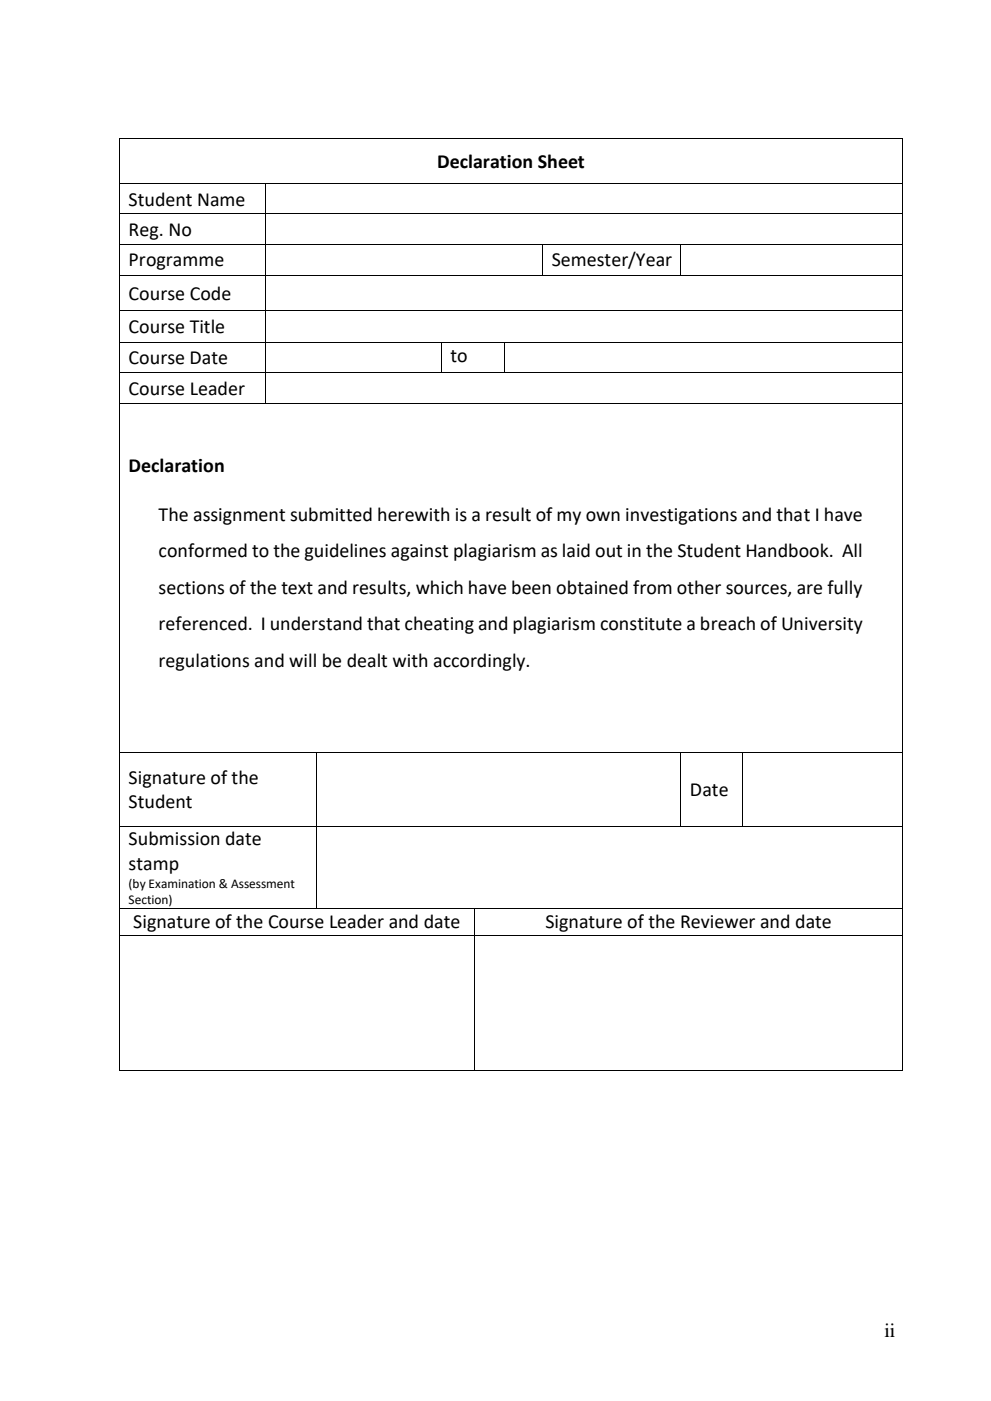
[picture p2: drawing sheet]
<svg xmlns="http://www.w3.org/2000/svg" width="210mm" height="297mm" viewBox="0 0 210 297" stroke-linecap="round" stroke-linejoin="round" font-family="sans-serif">
<defs><g id="words">
<g font-size="4.2">
<text x="92.7" y="35.5">Declaration Sheet</text>
<text x="27.3" y="43.6">Student Name</text>
<text x="27.3" y="50">Reg. No</text>
<text x="27.3" y="56.4">Programme</text>
<text x="116.9" y="56.4">Semester/Year</text>
<text x="27.3" y="63.5">Course Code</text>
<text x="27.3" y="70.6">Course Title</text>
<text x="27.3" y="77.2">Course Date</text>
<text x="95.5" y="76.6">to</text>
<text x="27.3" y="83.7">Course Leader</text>
<text x="27.3" y="100.1">Declaration</text>
<text x="33.6" y="110.4">The assignment submitted herewith is a result of my own investigations and that I have</text>
<text x="33.6" y="118.1">conformed to the guidelines against plagiarism as laid out in the Student Handbook. All</text>
<text x="33.6" y="125.9">sections of the text and results, which have been obtained from other sources, are fully</text>
<text x="33.6" y="133.6">referenced. I understand that cheating and plagiarism constitute a breach of University</text>
<text x="33.6" y="141.4">regulations and will be dealt with accordingly.</text>
<text x="27.3" y="166.1">Signature of the</text>
<text x="27.3" y="171.3">Student</text>
<text x="146.3" y="168.7">Date</text>
<text x="27.3" y="179.2">Submission date</text>
<text x="27.3" y="184.3">stamp</text>
<text x="28.2" y="196.6">Signature of the Course Leader and date</text>
<text x="115.6" y="196.6">Signature of the Reviewer and date</text>
<text x="187.5" y="283.4">ii</text>
</g>
<g font-size="2.8">
<text x="27.3" y="188.2">(by Examination &amp; Assessment</text>
<text x="27.3" y="191.6">Section)</text>
</g>
</g></defs>
<g fill="#000">
<path d="M25.3 29.2h.2v.2h-.2z" fill-rule="evenodd"/>
<path d="M25.3 29.2h.2v.2h-.2z" fill-rule="evenodd"/>
<path d="M25.3 38.8h.2v.2h-.2z" fill-rule="evenodd"/>
<path d="M56.1 38.8h.2v.2h-.2z" fill-rule="evenodd"/>
<path d="M191.3 29.2h.2v.2h-.2z" fill-rule="evenodd"/>
<path d="M191.3 29.2h.2v.2h-.2z" fill-rule="evenodd"/>
<path d="M191.3 38.8h.2v.2h-.2z" fill-rule="evenodd"/>
<path d="M25.3 45.3h.2v.1h-.2z" fill-rule="evenodd"/>
<path d="M25.3 51.7h.2v.1h-.2z" fill-rule="evenodd"/>
<path d="M25.3 58.2h.2v.2h-.2z" fill-rule="evenodd"/>
<path d="M56.1 45.3h.2v.1h-.2z" fill-rule="evenodd"/>
<path d="M56.1 51.7h.2v.1h-.2z" fill-rule="evenodd"/>
<path d="M56.1 58.2h.2v.2h-.2z" fill-rule="evenodd"/>
<path d="M115 51.7h.1v.1h-.1z" fill-rule="evenodd"/>
<path d="M115 58.2h.1v.2h-.1z" fill-rule="evenodd"/>
<path d="M144.3 51.7h.1v.1h-.1z" fill-rule="evenodd"/>
<path d="M144.3 58.2h.1v.2h-.1z" fill-rule="evenodd"/>
<path d="M191.3 45.3h.2v.1h-.2z" fill-rule="evenodd"/>
<path d="M191.3 51.7h.2v.1h-.2z" fill-rule="evenodd"/>
<path d="M191.3 58.2h.2v.2h-.2z" fill-rule="evenodd"/>
<path d="M25.3 65.8h.2v.1h-.2z" fill-rule="evenodd"/>
<path d="M25.3 72.4h.2v.2h-.2z" fill-rule="evenodd"/>
<path d="M25.3 78.8h.2v.2h-.2z" fill-rule="evenodd"/>
<path d="M56.1 65.8h.2v.1h-.2z" fill-rule="evenodd"/>
<path d="M56.1 72.4h.2v.2h-.2z" fill-rule="evenodd"/>
<path d="M56.1 78.8h.2v.2h-.2z" fill-rule="evenodd"/>
<path d="M93.5 72.4h.2v.2h-.2z" fill-rule="evenodd"/>
<path d="M93.5 78.8h.2v.2h-.2z" fill-rule="evenodd"/>
<path d="M106.9 72.4h.1v.2h-.1z" fill-rule="evenodd"/>
<path d="M106.9 78.8h.1v.2h-.1z" fill-rule="evenodd"/>
<path d="M191.3 65.8h.2v.1h-.2z" fill-rule="evenodd"/>
<path d="M191.3 72.4h.2v.2h-.2z" fill-rule="evenodd"/>
<path d="M191.3 78.8h.2v.2h-.2z" fill-rule="evenodd"/>
<path d="M25.3 85.5h.2v.2h-.2z" fill-rule="evenodd"/>
<path d="M56.1 85.5h.2v.2h-.2z" fill-rule="evenodd"/>
<path d="M191.3 85.5h.2v.2h-.2z" fill-rule="evenodd"/>
<path d="M25.3 159.3h.2v.2h-.2z" fill-rule="evenodd"/>
<path d="M66.9 159.3h.2v.2h-.2z" fill-rule="evenodd"/>
<path d="M144.3 159.3h.1v.2h-.1z" fill-rule="evenodd"/>
<path d="M157.3 159.3h.1v.2h-.1z" fill-rule="evenodd"/>
<path d="M191.3 159.3h.2v.2h-.2z" fill-rule="evenodd"/>
<path d="M25.3 175h.2v.2h-.2z" fill-rule="evenodd"/>
<path d="M66.9 175h.2v.2h-.2z" fill-rule="evenodd"/>
<path d="M144.3 175h.1v.2h-.1z" fill-rule="evenodd"/>
<path d="M157.3 175h.1v.2h-.1z" fill-rule="evenodd"/>
<path d="M191.3 175h.2v.2h-.2z" fill-rule="evenodd"/>
<path d="M25.3 192.4h.2v.2h-.2z" fill-rule="evenodd"/>
<path d="M25.3 198.3h.2v.1h-.2z" fill-rule="evenodd"/>
<path d="M66.9 192.4h.2v.2h-.2z" fill-rule="evenodd"/>
<path d="M100.4 192.4h.2v.2h-.2z" fill-rule="evenodd"/>
<path d="M100.4 198.3h.2v.1h-.2z" fill-rule="evenodd"/>
<path d="M191.3 192.4h.2v.2h-.2z" fill-rule="evenodd"/>
<path d="M191.3 198.3h.2v.1h-.2z" fill-rule="evenodd"/>
<path d="M25.3 226.8h.2v.2h-.2z" fill-rule="evenodd"/>
<path d="M25.3 226.8h.2v.2h-.2z" fill-rule="evenodd"/>
<path d="M100.4 226.8h.2v.2h-.2z" fill-rule="evenodd"/>
<path d="M191.3 226.8h.2v.2h-.2z" fill-rule="evenodd"/>
<path d="M191.3 226.8h.2v.2h-.2z" fill-rule="evenodd"/>
</g>
<g fill="none" stroke="#000" stroke-width=".21">
<path d="M25.4 29.4v9.4M25.4 39v6.3M25.5 29.3h165.8M25.5 38.9h30.6M56.2 39v6.3M56.3 38.9h135M191.4 29.4v9.4M191.4 39v6.3M25.4 45.4v6.3M25.4 51.8v6.4M25.4 58.4v7.4M25.5 45.3h30.6"/>
<path d="M25.5 51.7h30.6M25.5 58.3h30.6M56.2 45.4v6.3M56.2 51.8v6.4M56.2 58.4v7.4M56.3 45.3h135M56.3 51.7h58.7M56.3 58.3h58.7M115 51.8v6.4M115.1 51.7h29.2M115.1 58.3h29.2M144.3 51.8v6.4"/>
<path d="M144.4 51.7h46.9M144.4 58.3h46.9M191.4 45.4v6.3M191.4 51.8v6.4M191.4 58.4v7.4M25.4 65.9v6.5M25.4 72.6v6.2M25.4 79v6.5M25.5 65.8h30.6M25.5 72.5h30.6M25.5 78.9h30.6M56.2 65.9v6.5"/>
<path d="M56.2 72.6v6.2M56.2 79v6.5M56.3 65.8h135M56.3 72.5h37.2M56.3 78.9h37.2M93.6 72.6v6.2M93.7 72.5h13.2M93.7 78.9h13.2M107 72.6v6.2M107 72.5h84.3M107 78.9h84.3M191.4 65.9v6.5"/>
<path d="M191.4 72.6v6.2M191.4 79v6.5M25.4 85.7v73.6M25.5 85.6h30.6M56.3 85.6h135M191.4 85.7v73.6M25.4 159.5v15.5M25.5 159.4h41.4M67 159.5v15.5M67.1 159.4h77.2M144.3 159.5v15.5M144.4 159.4h12.9"/>
<path d="M157.3 159.5v15.5M157.4 159.4h33.9M191.4 159.5v15.5M25.4 175.2v17.2M25.5 175.1h41.4M67 175.2v17.2M67.1 175.1h77.2M144.4 175.1h12.9M157.4 175.1h33.9M191.4 175.2v17.2M25.4 192.6v5.7M25.4 198.4v28.4"/>
<path d="M25.5 192.5h41.4M25.5 198.4h74.9M67.1 192.5h33.3M100.5 192.6v5.7M100.5 198.4v28.4M100.6 192.5h90.7M100.6 198.4h90.7M191.4 192.6v5.7M191.4 198.4v28.4M25.5 226.9h74.9M100.6 226.9h90.7"/>
</g>
<use href="#words"/>
</svg>
